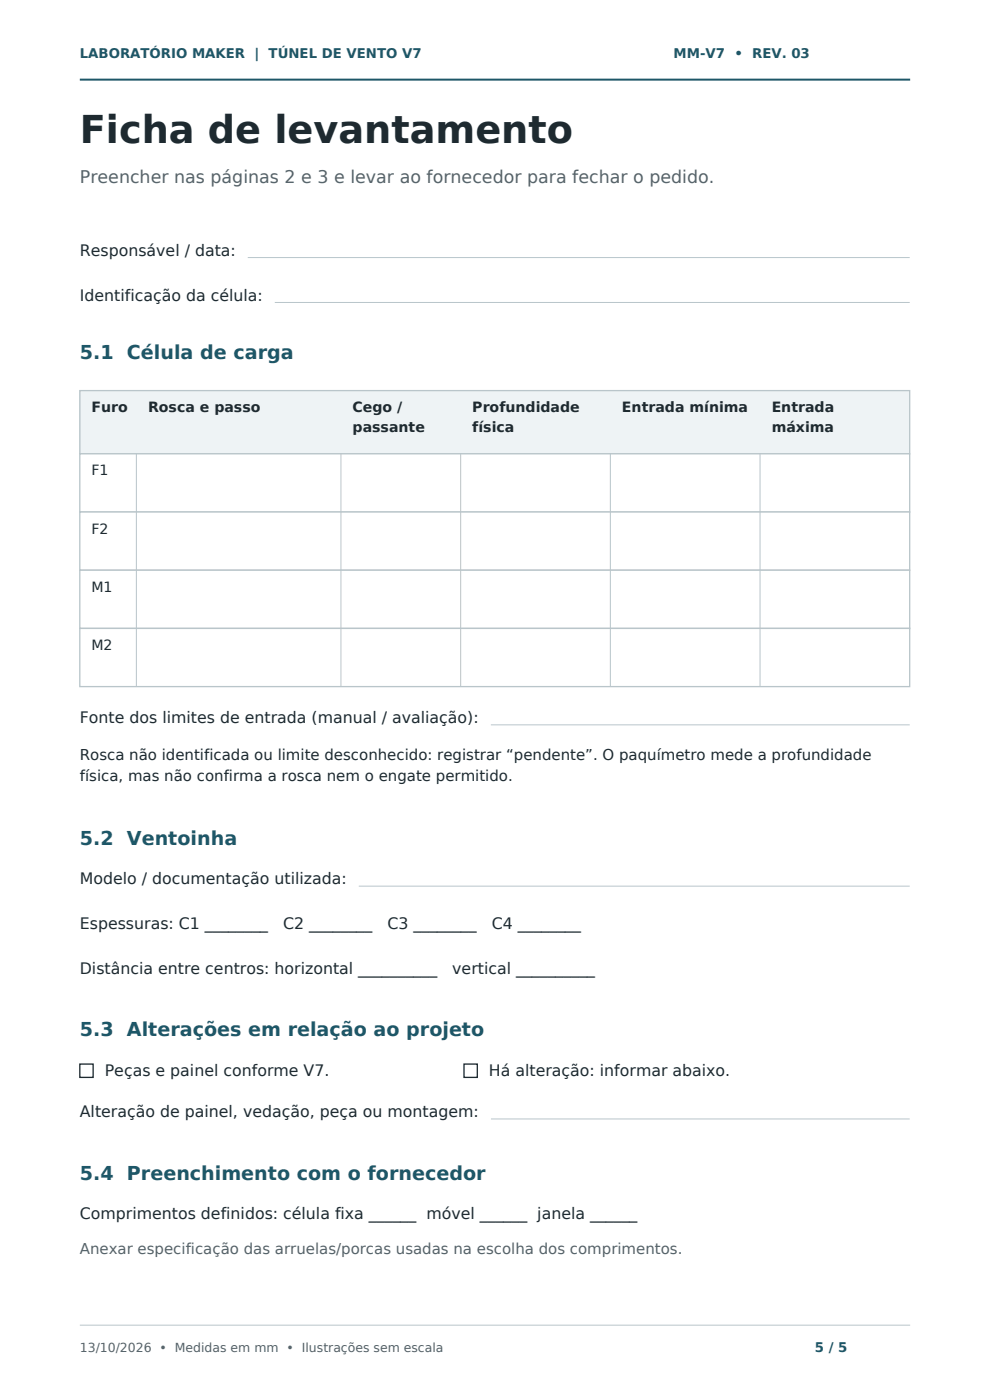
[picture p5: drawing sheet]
<svg xmlns="http://www.w3.org/2000/svg" width="210mm" height="297mm" viewBox="0 0 210 297" stroke-linecap="round" stroke-linejoin="round" font-family="sans-serif">
<defs><g id="words">
<text font-size="8.1" fill="#1e2a30" x="16.9" y="30.3">Ficha de levantamento</text>
<g font-size="4.1" fill="#1d5768">
<text x="16.9" y="76.2">5.1 Célula de carga</text>
<text x="16.9" y="179.2">5.2 Ventoinha</text>
<text x="16.9" y="219.7">5.3 Alterações em relação ao projeto</text>
<text x="16.9" y="250.4">5.4 Preenchimento com o fornecedor</text>
</g>
<text font-size="3.7" fill="#54636a" x="16.9" y="38.8">Preencher nas páginas 2 e 3 e levar ao fornecedor para fechar o pedido.</text>
<g font-size="3.4" fill="#1e2a30">
<text x="16.9" y="54.3">Responsável / data:</text>
<text x="16.9" y="63.8">Identificação da célula:</text>
<text x="16.9" y="153.4">Fonte dos limites de entrada (manual / avaliação):</text>
<text x="16.9" y="187.6">Modelo / documentação utilizada:</text>
<text x="16.9" y="197.2">Espessuras: C1 ________</text>
<text x="60.1" y="197.2">C2 ________</text>
<text x="82.2" y="197.2">C3 ________</text>
<text x="104.3" y="197.2">C4 ________</text>
<text x="16.9" y="206.7">Distância entre centros: horizontal __________</text>
<text x="95.9" y="206.7">vertical __________</text>
<text x="22.2" y="228.2">Peças e painel conforme V7.</text>
<text x="103.7" y="228.2">Há alteração: informar abaixo.</text>
<text x="16.9" y="237">Alteração de painel, vedação, peça ou montagem:</text>
<text x="16.9" y="258.5">Comprimentos definidos: célula fixa ______ móvel ______ janela ______</text>
</g>
<g font-size="3.2" fill="#1e2a30">
<text x="16.9" y="161.2">Rosca não identificada ou limite desconhecido: registrar “pendente”. O paquímetro mede a profundidade</text>
<text x="16.9" y="165.8">física, mas não confirma a rosca nem o engate permitido.</text>
</g>
<text font-size="3.2" fill="#54636a" x="16.9" y="266">Anexar especificação das arruelas/porcas usadas na escolha dos comprimentos.</text>
<g font-size="3" fill="#1e2a30">
<text x="19.4" y="87.5">Furo</text>
<text x="31.4" y="87.5">Rosca e passo</text>
<text x="74.8" y="87.5">Cego /</text>
<text x="100.2" y="87.5">Profundidade</text>
<text x="131.9" y="87.5">Entrada mínima</text>
<text x="163.7" y="87.5">Entrada</text>
<text x="74.8" y="91.7">passante</text>
<text x="100.2" y="91.7">física</text>
<text x="163.7" y="91.7">máxima</text>
<text x="19.4" y="100.9">F1</text>
<text x="19.4" y="113.2">F2</text>
<text x="19.4" y="125.6">M1</text>
<text x="19.4" y="137.9">M2</text>
</g>
<g font-size="2.8" fill="#1d5768">
<text x="16.9" y="12.3">LABORATÓRIO MAKER | TÚNEL DE VENTO V7</text>
<text x="142.9" y="12.3">MM-V7 • REV. 03</text>
<text x="172.9" y="286.8">5 / 5</text>
</g>
<text font-size="2.6" fill="#54636a" x="16.9" y="286.8">13/10/2026 • Medidas em mm • Ilustrações sem escala</text>
</g></defs>
<path d="M16.9 16.9h176.2" fill="none" stroke="#1d5768" stroke-width=".42"/>
<path d="M52.6 54.6h140.4M58.3 64.2h134.7M16.9 281.1h176.2" fill="none" stroke="#b9c5ca" stroke-width=".21"/>
<path d="M16.9 82.9h176.1v13.4h-176.1z" fill-rule="evenodd" fill="#eef3f5" stroke="#b9c5ca" stroke-width=".28"/>
<path d="M16.9 96.3h176.1v12.3h-176.1z" fill-rule="evenodd" fill="#fff" stroke="#b9c5ca" stroke-width=".28"/>
<path d="M28.9 96.3v12.3M72.3 96.3v12.3M97.7 96.3v12.3M129.5 96.3v12.3M161.2 96.3v12.3" fill="none" stroke="#b9c5ca" stroke-width=".21"/>
<path d="M16.9 108.6h176.1v12.4h-176.1z" fill-rule="evenodd" fill="#fff" stroke="#b9c5ca" stroke-width=".28"/>
<path d="M28.9 108.6v12.4M72.3 108.6v12.4M97.7 108.6v12.4M129.5 108.6v12.4M161.2 108.6v12.4" fill="none" stroke="#b9c5ca" stroke-width=".21"/>
<path d="M16.9 121h176.1v12.3h-176.1z" fill-rule="evenodd" fill="#fff" stroke="#b9c5ca" stroke-width=".28"/>
<path d="M28.9 121v12.3M72.3 121v12.3M97.7 121v12.3M129.5 121v12.3M161.2 121v12.3" fill="none" stroke="#b9c5ca" stroke-width=".21"/>
<path d="M16.9 133.3h176.1v12.4h-176.1z" fill-rule="evenodd" fill="#fff" stroke="#b9c5ca" stroke-width=".28"/>
<path d="M28.9 133.3v12.4M72.3 133.3v12.4M97.7 133.3v12.4M129.5 133.3v12.4M161.2 133.3v12.4M104.1 153.8h88.9M76.1 188h116.9" fill="none" stroke="#b9c5ca" stroke-width=".21"/>
<g fill="#fff" stroke="#1e2a30" stroke-width=".28">
<path d="M16.9 225.7h2.9v2.9h-2.9z" fill-rule="evenodd"/>
<path d="M98.4 225.7h2.8v2.9h-2.8z" fill-rule="evenodd"/>
</g>
<path d="M104.1 237.4h88.9" fill="none" stroke="#b9c5ca" stroke-width=".21"/>
<use href="#words"/>
</svg>
